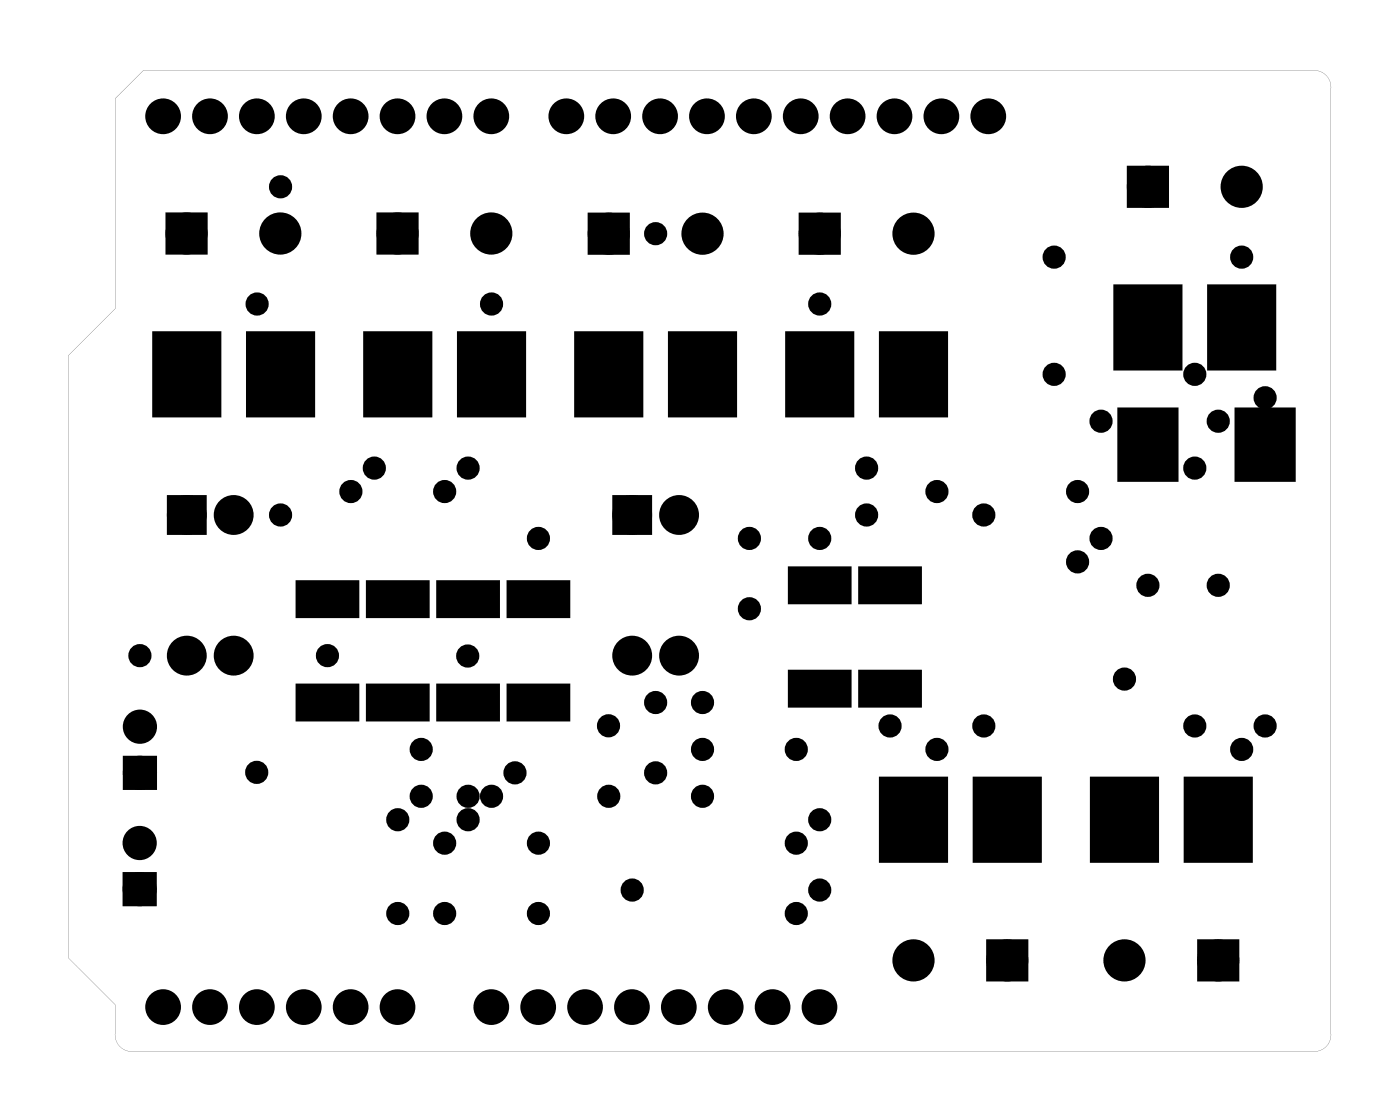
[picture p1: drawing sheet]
<svg xmlns="http://www.w3.org/2000/svg" width="76mm" height="61mm" viewBox="0 0 76 61" stroke-linecap="round" stroke-linejoin="round" font-family="sans-serif">
<g fill="#000">
<path d="M9.3 11.9h1.6v1.5h-1.6zM8.4 18.1h3.5v4.4h-3.5zM13.5 18.1h3.4v4.4h-3.4zM20.8 11.9h1.5v1.5h-1.5zM19.8 18.1h3.5v4.4h-3.5zM24.9 18.1h3.5v4.4h-3.5zM32.2 11.9h1.5v1.5h-1.5zM31.2 18.1h3.5v4.4h-3.5zM36.3 18.1h3.5v4.4h-3.5zM43.6 11.9h1.6v1.5h-1.6zM42.7 18.1h3.5v4.4h-3.5zM47.7 18.1h3.5v4.4h-3.5z"/>
<path d="M61.4 9.4h1.6v1.5h-1.6zM60.4 15.5h3.5v4.4h-3.5zM65.5 15.5h3.5v4.4h-3.5zM9.4 27.2h1.4v1.4h-1.4zM16.1 31.6h3.2v1.8h-3.2zM16.1 37.2h3.2v1.8h-3.2zM19.9 31.6h3.2v1.8h-3.2zM19.9 37.2h3.2v1.8h-3.2zM23.8 31.6h3.2v1.8h-3.2zM23.8 37.2h3.2v1.8h-3.2zM27.6 31.6h3.2v1.8h-3.2zM27.6 37.2h3.2v1.8h-3.2z"/>
<path d="M33.6 27.2h1.3v1.4h-1.3zM42.8 30.8h3.2v1.8h-3.2zM42.8 36.4h3.2v1.8h-3.2zM46.6 30.8h3.2v1.8h-3.2zM46.6 36.4h3.2v1.8h-3.2zM60.7 22.2h3v3.8h-3zM67 22.2h3.1v3.8h-3.1zM7 47.6h1.2v1.2h-1.2zM7 41.3h1.2v1.2h-1.2zM47.7 42.2h3.5v4.4h-3.5zM53.8 51.3h1.5v1.5h-1.5zM52.8 42.2h3.5v4.4h-3.5z"/>
<path d="M59.2 42.2h3.5v4.4h-3.5zM65.2 51.3h1.6v1.5h-1.6zM64.3 42.2h3.4v4.4h-3.4z"/>
<path d="M6.2 5.3v11.4l-2.5 2.6v32.6l2.5 2.5v1.6a.89 .89 0 0 0 1 1h63.9a.89 .89 0 0 0 1-1v-51.2a.89 .89 0 0 0-.8-1h-63.5zM6.2 5.3l1.6-1.5h63.3a.89 .89 0 0 1 1 1v51.4a.9 .9 0 0 1-1 .8h-64.1a.9 .9 0 0 1-.8-1v-1.6l-2.5-2.5v-32.6l2.5-2.6z"/>
</g>
<g fill="#000">
<circle cx="8.8" cy="6.3" r=".66"/>
<circle cx="10.1" cy="12.7" r=".76"/>
<circle cx="11.4" cy="6.3" r=".66"/>
<circle cx="13.9" cy="6.3" r=".66"/>
<circle cx="13.9" cy="16.5" r=".35"/>
<circle cx="15.2" cy="12.7" r=".76"/>
<circle cx="15.2" cy="10.1" r=".35"/>
<circle cx="16.5" cy="6.3" r=".66"/>
<circle cx="19" cy="6.3" r=".66"/>
<circle cx="21.5" cy="6.3" r=".66"/>
<circle cx="21.5" cy="12.7" r=".76"/>
<circle cx="24.1" cy="6.3" r=".66"/>
<circle cx="26.6" cy="6.3" r=".66"/>
<circle cx="26.6" cy="12.7" r=".76"/>
<circle cx="26.6" cy="16.5" r=".35"/>
<circle cx="30.7" cy="6.3" r=".66"/>
<circle cx="33" cy="12.7" r=".76"/>
<circle cx="33.2" cy="6.3" r=".66"/>
<circle cx="35.5" cy="12.7" r=".35"/>
<circle cx="35.8" cy="6.3" r=".66"/>
<circle cx="38.1" cy="12.7" r=".76"/>
<circle cx="38.3" cy="6.3" r=".66"/>
<circle cx="40.8" cy="6.3" r=".66"/>
<circle cx="43.4" cy="6.3" r=".66"/>
<circle cx="44.4" cy="16.5" r=".35"/>
<circle cx="44.4" cy="12.7" r=".76"/>
<circle cx="45.9" cy="6.3" r=".66"/>
<circle cx="48.5" cy="6.3" r=".66"/>
<circle cx="49.5" cy="12.7" r=".76"/>
<circle cx="51" cy="6.3" r=".66"/>
<circle cx="53.5" cy="6.3" r=".66"/>
<circle cx="57.1" cy="13.9" r=".35"/>
<circle cx="62.2" cy="10.1" r=".76"/>
<circle cx="67.3" cy="13.9" r=".35"/>
<circle cx="67.3" cy="10.1" r=".76"/>
<circle cx="7.6" cy="39.4" r=".6"/>
<circle cx="7.6" cy="35.5" r=".35"/>
<circle cx="10.1" cy="27.9" r=".7"/>
<circle cx="10.1" cy="35.5" r=".7"/>
<circle cx="12.7" cy="27.9" r=".7"/>
<circle cx="12.7" cy="35.5" r=".7"/>
<circle cx="15.2" cy="27.9" r=".35"/>
<circle cx="17.7" cy="35.5" r=".35"/>
<circle cx="19" cy="26.6" r=".35"/>
<circle cx="20.3" cy="25.4" r=".35"/>
<circle cx="24.1" cy="26.6" r=".35"/>
<circle cx="25.3" cy="35.5" r=".35"/>
<circle cx="25.4" cy="25.4" r=".35"/>
<circle cx="29.2" cy="29.2" r=".35"/>
<circle cx="33" cy="39.3" r=".35"/>
<circle cx="34.3" cy="27.9" r=".7"/>
<circle cx="34.3" cy="35.5" r=".7"/>
<circle cx="35.5" cy="38.1" r=".35"/>
<circle cx="36.8" cy="27.9" r=".7"/>
<circle cx="36.8" cy="35.5" r=".7"/>
<circle cx="38.1" cy="38.1" r=".35"/>
<circle cx="40.6" cy="33" r=".35"/>
<circle cx="40.6" cy="29.2" r=".35"/>
<circle cx="44.4" cy="29.2" r=".35"/>
<circle cx="47" cy="25.4" r=".35"/>
<circle cx="47" cy="27.9" r=".35"/>
<circle cx="48.2" cy="39.3" r=".35"/>
<circle cx="50.8" cy="26.6" r=".35"/>
<circle cx="53.3" cy="39.3" r=".35"/>
<circle cx="53.3" cy="27.9" r=".35"/>
<circle cx="57.1" cy="20.3" r=".35"/>
<circle cx="58.4" cy="26.6" r=".35"/>
<circle cx="58.4" cy="30.4" r=".35"/>
<circle cx="59.7" cy="22.8" r=".35"/>
<circle cx="59.7" cy="29.2" r=".35"/>
<circle cx="60.9" cy="36.8" r=".35"/>
<circle cx="62.2" cy="31.7" r=".35"/>
<circle cx="64.7" cy="39.3" r=".35"/>
<circle cx="64.7" cy="25.4" r=".35"/>
<circle cx="64.7" cy="20.3" r=".35"/>
<circle cx="66" cy="22.8" r=".35"/>
<circle cx="66" cy="31.7" r=".35"/>
<circle cx="68.5" cy="39.3" r=".35"/>
<circle cx="68.5" cy="21.6" r=".35"/>
<circle cx="7.6" cy="48.2" r=".6"/>
<circle cx="7.6" cy="45.7" r=".6"/>
<circle cx="7.6" cy="41.9" r=".6"/>
<circle cx="8.8" cy="54.6" r=".66"/>
<circle cx="11.4" cy="54.6" r=".66"/>
<circle cx="13.9" cy="41.8" r=".35"/>
<circle cx="13.9" cy="54.6" r=".66"/>
<circle cx="16.5" cy="54.6" r=".66"/>
<circle cx="19" cy="54.6" r=".66"/>
<circle cx="21.5" cy="54.6" r=".66"/>
<circle cx="21.6" cy="44.4" r=".35"/>
<circle cx="21.6" cy="49.5" r=".35"/>
<circle cx="22.8" cy="40.6" r=".35"/>
<circle cx="22.8" cy="43.1" r=".35"/>
<circle cx="24.1" cy="49.5" r=".35"/>
<circle cx="24.1" cy="45.7" r=".35"/>
<circle cx="25.4" cy="43.1" r=".35"/>
<circle cx="25.4" cy="44.4" r=".35"/>
<circle cx="26.6" cy="54.6" r=".66"/>
<circle cx="26.6" cy="43.1" r=".35"/>
<circle cx="27.9" cy="41.9" r=".35"/>
<circle cx="29.2" cy="54.6" r=".66"/>
<circle cx="29.2" cy="49.5" r=".35"/>
<circle cx="29.2" cy="45.7" r=".35"/>
<circle cx="31.7" cy="54.6" r=".66"/>
<circle cx="33" cy="43.1" r=".35"/>
<circle cx="34.2" cy="54.6" r=".66"/>
<circle cx="34.3" cy="48.2" r=".35"/>
<circle cx="35.5" cy="41.9" r=".35"/>
<circle cx="36.8" cy="54.6" r=".66"/>
<circle cx="38.1" cy="43.1" r=".35"/>
<circle cx="38.1" cy="40.6" r=".35"/>
<circle cx="39.3" cy="54.6" r=".66"/>
<circle cx="41.9" cy="54.6" r=".66"/>
<circle cx="43.1" cy="40.6" r=".35"/>
<circle cx="43.1" cy="45.7" r=".35"/>
<circle cx="43.1" cy="49.5" r=".35"/>
<circle cx="44.4" cy="54.6" r=".66"/>
<circle cx="44.4" cy="48.2" r=".35"/>
<circle cx="44.4" cy="44.4" r=".35"/>
<circle cx="49.5" cy="52" r=".76"/>
<circle cx="50.8" cy="40.6" r=".35"/>
<circle cx="54.6" cy="52" r=".76"/>
<circle cx="60.9" cy="52" r=".76"/>
<circle cx="66" cy="52" r=".76"/>
<circle cx="67.3" cy="40.6" r=".35"/>
</g>
<g fill="none" stroke="#000" stroke-width=".55">
<circle cx="13.9" cy="16.5" r=".35"/>
<circle cx="15.2" cy="10.1" r=".35"/>
<circle cx="26.6" cy="16.5" r=".35"/>
<circle cx="35.5" cy="12.7" r=".35"/>
<circle cx="44.4" cy="16.5" r=".35"/>
<circle cx="57.1" cy="13.9" r=".35"/>
<circle cx="67.3" cy="13.9" r=".35"/>
<circle cx="7.6" cy="35.5" r=".35"/>
<circle cx="15.2" cy="27.9" r=".35"/>
<circle cx="17.7" cy="35.5" r=".35"/>
<circle cx="19" cy="26.6" r=".35"/>
<circle cx="20.3" cy="25.4" r=".35"/>
<circle cx="24.1" cy="26.6" r=".35"/>
<circle cx="25.3" cy="35.5" r=".35"/>
<circle cx="25.4" cy="25.4" r=".35"/>
<circle cx="29.2" cy="29.2" r=".35"/>
<circle cx="33" cy="39.3" r=".35"/>
<circle cx="35.5" cy="38.1" r=".35"/>
<circle cx="38.1" cy="38.1" r=".35"/>
<circle cx="40.6" cy="33" r=".35"/>
<circle cx="40.6" cy="29.2" r=".35"/>
<circle cx="44.4" cy="29.2" r=".35"/>
<circle cx="47" cy="25.4" r=".35"/>
<circle cx="47" cy="27.9" r=".35"/>
<circle cx="48.2" cy="39.3" r=".35"/>
<circle cx="50.8" cy="26.6" r=".35"/>
<circle cx="53.3" cy="27.9" r=".35"/>
<circle cx="53.3" cy="39.3" r=".35"/>
<circle cx="57.1" cy="20.3" r=".35"/>
<circle cx="58.4" cy="26.6" r=".35"/>
<circle cx="58.4" cy="30.4" r=".35"/>
<circle cx="59.7" cy="29.2" r=".35"/>
<circle cx="59.7" cy="22.8" r=".35"/>
<circle cx="60.9" cy="36.8" r=".35"/>
<circle cx="62.2" cy="31.7" r=".35"/>
<circle cx="64.7" cy="20.3" r=".35"/>
<circle cx="64.7" cy="39.3" r=".35"/>
<circle cx="64.7" cy="25.4" r=".35"/>
<circle cx="66" cy="22.8" r=".35"/>
<circle cx="66" cy="31.7" r=".35"/>
<circle cx="68.5" cy="21.6" r=".35"/>
<circle cx="68.5" cy="39.3" r=".35"/>
<circle cx="13.9" cy="41.8" r=".35"/>
<circle cx="21.6" cy="49.5" r=".35"/>
<circle cx="21.6" cy="44.4" r=".35"/>
<circle cx="22.8" cy="43.1" r=".35"/>
<circle cx="22.8" cy="40.6" r=".35"/>
<circle cx="24.1" cy="49.5" r=".35"/>
<circle cx="24.1" cy="45.7" r=".35"/>
<circle cx="25.4" cy="44.4" r=".35"/>
<circle cx="25.4" cy="43.1" r=".35"/>
<circle cx="26.6" cy="43.1" r=".35"/>
<circle cx="27.9" cy="41.9" r=".35"/>
<circle cx="29.2" cy="49.5" r=".35"/>
<circle cx="29.2" cy="45.7" r=".35"/>
<circle cx="33" cy="43.1" r=".35"/>
<circle cx="34.3" cy="48.2" r=".35"/>
<circle cx="35.5" cy="41.9" r=".35"/>
<circle cx="38.1" cy="40.6" r=".35"/>
<circle cx="38.1" cy="43.1" r=".35"/>
<circle cx="43.1" cy="45.7" r=".35"/>
<circle cx="43.1" cy="40.6" r=".35"/>
<circle cx="43.1" cy="49.5" r=".35"/>
<circle cx="44.4" cy="48.2" r=".35"/>
<circle cx="44.4" cy="44.4" r=".35"/>
<circle cx="50.8" cy="40.6" r=".35"/>
<circle cx="67.3" cy="40.6" r=".35"/>
</g>
<g fill="none" stroke="#000" stroke-width=".25">
<path d="M8.4 18.1h3.5v4.4h-3.5zM13.5 18.1h3.4v4.4h-3.4zM19.8 18.1h3.5v4.4h-3.5zM24.9 18.1h3.5v4.4h-3.5zM31.2 18.1h3.5v4.4h-3.5zM36.3 18.1h3.5v4.4h-3.5zM42.7 18.1h3.5v4.4h-3.5zM47.7 18.1h3.5v4.4h-3.5zM60.4 15.5h3.5v4.4h-3.5zM65.5 15.5h3.5v4.4h-3.5zM16.1 31.6h3.2v1.8h-3.2zM16.1 37.2h3.2v1.8h-3.2z"/>
<path d="M19.9 31.6h3.2v1.8h-3.2zM19.9 37.2h3.2v1.8h-3.2zM23.8 31.6h3.2v1.8h-3.2zM23.8 37.2h3.2v1.8h-3.2zM27.6 31.6h3.2v1.8h-3.2zM27.6 37.2h3.2v1.8h-3.2zM42.8 30.8h3.2v1.8h-3.2zM42.8 36.4h3.2v1.8h-3.2zM46.6 30.8h3.2v1.8h-3.2zM46.6 36.4h3.2v1.8h-3.2zM60.7 22.2h3v3.8h-3zM67 22.2h3.1v3.8h-3.1z"/>
<path d="M47.7 42.2h3.5v4.4h-3.5zM52.8 42.2h3.5v4.4h-3.5zM59.2 42.2h3.5v4.4h-3.5zM64.3 42.2h3.4v4.4h-3.4z"/>
</g>
<g fill="none" stroke="#000" stroke-width=".61" stroke-linecap="butt">
<circle cx="8.8" cy="6.3" r=".66"/>
<circle cx="11.4" cy="6.3" r=".66"/>
<circle cx="13.9" cy="6.3" r=".66"/>
<circle cx="16.5" cy="6.3" r=".66"/>
<circle cx="19" cy="6.3" r=".66"/>
<circle cx="21.5" cy="6.3" r=".66"/>
<circle cx="24.1" cy="6.3" r=".66"/>
<circle cx="26.6" cy="6.3" r=".66"/>
<circle cx="30.7" cy="6.3" r=".66"/>
<circle cx="33.2" cy="6.3" r=".66"/>
<circle cx="35.8" cy="6.3" r=".66"/>
<circle cx="38.3" cy="6.3" r=".66"/>
<circle cx="40.8" cy="6.3" r=".66"/>
<circle cx="43.4" cy="6.3" r=".66"/>
<circle cx="45.9" cy="6.3" r=".66"/>
<circle cx="48.5" cy="6.3" r=".66"/>
<circle cx="51" cy="6.3" r=".66"/>
<circle cx="53.5" cy="6.3" r=".66"/>
<circle cx="8.8" cy="54.6" r=".66"/>
<circle cx="11.4" cy="54.6" r=".66"/>
<circle cx="13.9" cy="54.6" r=".66"/>
<circle cx="16.5" cy="54.6" r=".66"/>
<circle cx="19" cy="54.6" r=".66"/>
<circle cx="21.5" cy="54.6" r=".66"/>
<circle cx="26.6" cy="54.6" r=".66"/>
<circle cx="29.2" cy="54.6" r=".66"/>
<circle cx="31.7" cy="54.6" r=".66"/>
<circle cx="34.2" cy="54.6" r=".66"/>
<circle cx="36.8" cy="54.6" r=".66"/>
<circle cx="39.3" cy="54.6" r=".66"/>
<circle cx="41.9" cy="54.6" r=".66"/>
<circle cx="44.4" cy="54.6" r=".66"/>
</g>
<g fill="none" stroke="#000" stroke-width=".76" stroke-linecap="butt">
<path d="M9.3 11.9h1.6v1.5h-1.6zM20.8 11.9h1.5v1.5h-1.5zM32.2 11.9h1.5v1.5h-1.5zM43.6 11.9h1.6v1.5h-1.6zM61.4 9.4h1.6v1.5h-1.6zM9.4 27.2h1.4v1.4h-1.4zM33.6 27.2h1.3v1.4h-1.3zM53.8 51.3h1.5v1.5h-1.5zM65.2 51.3h1.6v1.5h-1.6z"/>
<circle cx="10.1" cy="12.7" r=".76"/>
<circle cx="15.2" cy="12.7" r=".76"/>
<circle cx="21.5" cy="12.7" r=".76"/>
<circle cx="26.6" cy="12.7" r=".76"/>
<circle cx="33" cy="12.7" r=".76"/>
<circle cx="38.1" cy="12.7" r=".76"/>
<circle cx="44.4" cy="12.7" r=".76"/>
<circle cx="49.5" cy="12.7" r=".76"/>
<circle cx="62.2" cy="10.1" r=".76"/>
<circle cx="67.3" cy="10.1" r=".76"/>
<circle cx="10.1" cy="35.5" r=".7"/>
<circle cx="10.1" cy="27.9" r=".7"/>
<circle cx="12.7" cy="35.5" r=".7"/>
<circle cx="12.7" cy="27.9" r=".7"/>
<circle cx="34.3" cy="35.5" r=".7"/>
<circle cx="34.3" cy="27.9" r=".7"/>
<circle cx="36.8" cy="35.5" r=".7"/>
<circle cx="36.8" cy="27.9" r=".7"/>
<circle cx="49.5" cy="52" r=".76"/>
<circle cx="54.6" cy="52" r=".76"/>
<circle cx="60.9" cy="52" r=".76"/>
<circle cx="66" cy="52" r=".76"/>
</g>
<g fill="none" stroke="#000" stroke-width=".65" stroke-linecap="butt">
<path d="M7 47.6h1.2v1.2h-1.2zM7 41.3h1.2v1.2h-1.2z"/>
<circle cx="7.6" cy="39.4" r=".6"/>
<circle cx="7.6" cy="45.7" r=".6"/>
<circle cx="7.6" cy="48.2" r=".6"/>
<circle cx="7.6" cy="41.9" r=".6"/>
</g>
</svg>
